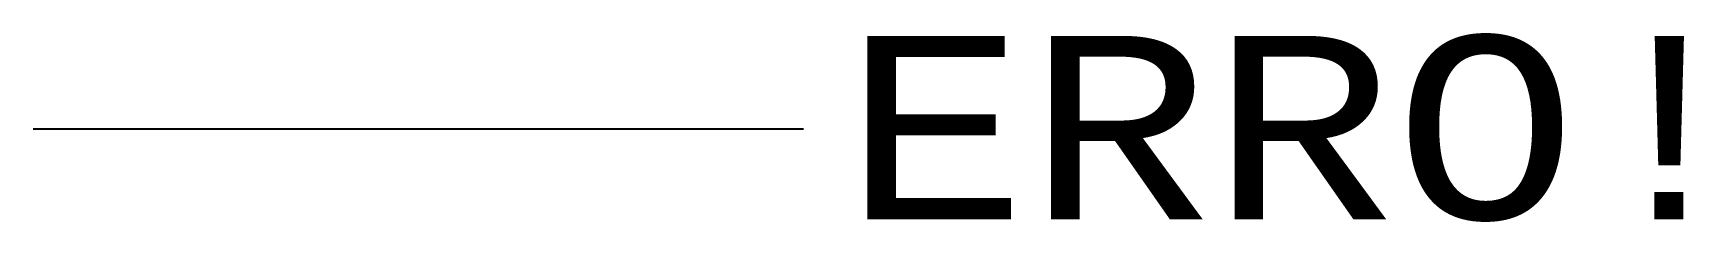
# Model space of a CAD drawing. Header units: millimetres. Extents: x 332.5 to 346, y 175.8 to 177.3.
import ezdxf

# ---------------------------------------------------------------- set-up
doc = ezdxf.new("R2010")
doc.units = ezdxf.units.MM
doc.styles.add('Courier', font='COUR.TTF', dxfattribs={"height": 1.5})

msp = doc.modelspace()

# ---------------------------------------------------------------- linework, layer by layer
at = {"color": 1}
msp.add_line((332.503, 176.543), (338.814, 176.543), dxfattribs=at)

# ---------------------------------------------------------------- texts
at = {"color": 2, "insert": (339.139, 176.543), "char_height": 1.5, "width": 6.92851, "attachment_point": 4, "style": 'Courier'}
msp.add_mtext('ERRO!', dxfattribs=at)

doc.saveas('drawing.dxf')
